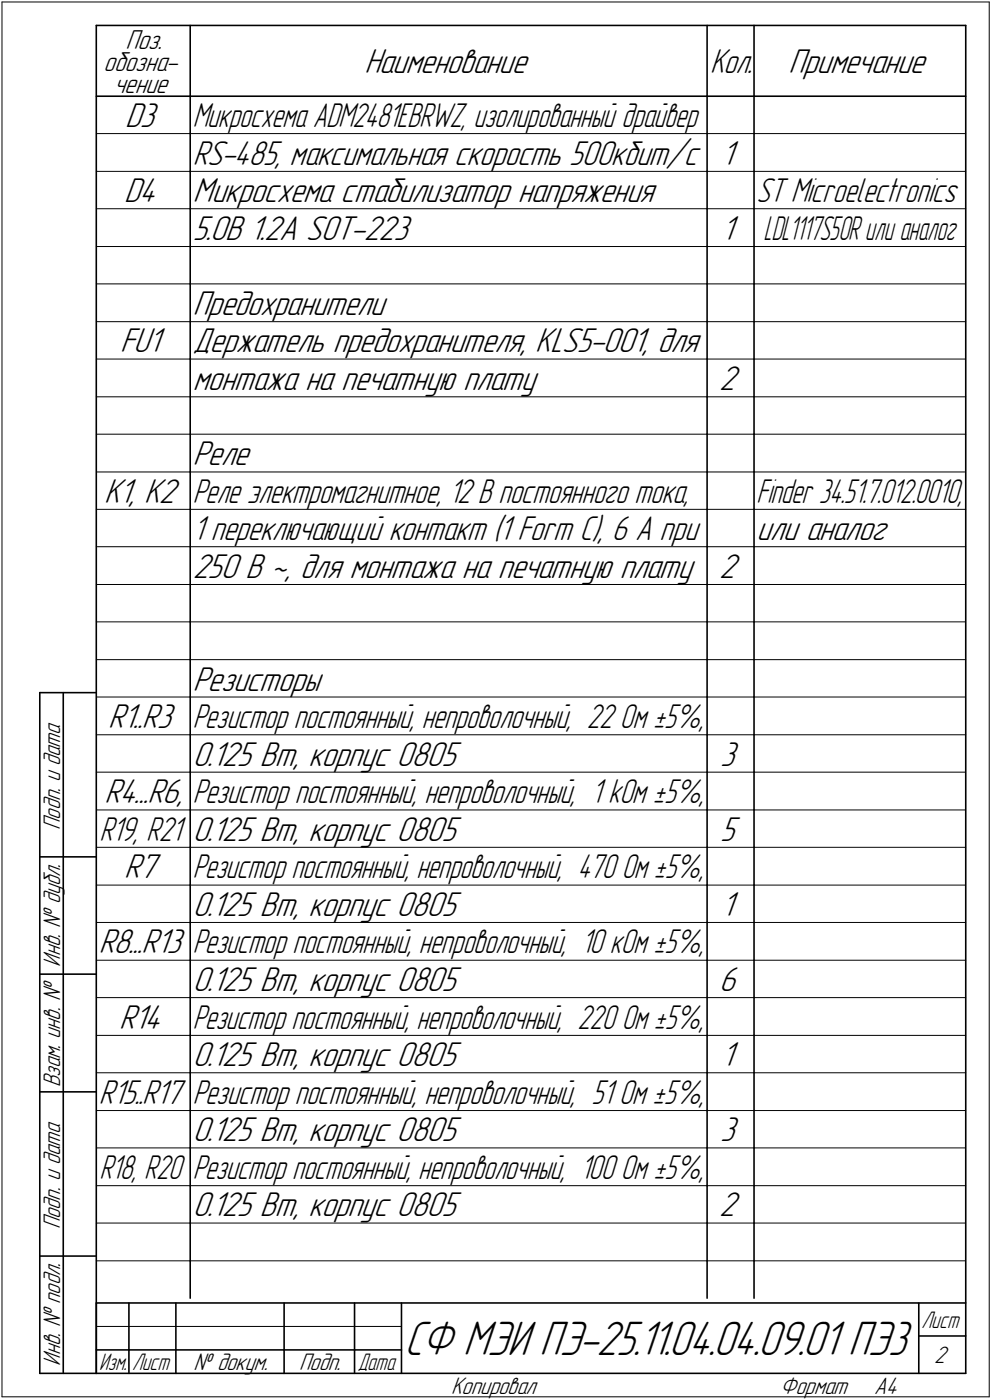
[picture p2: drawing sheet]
<svg xmlns="http://www.w3.org/2000/svg" width="211mm" height="298mm" viewBox="0 0 211 298" stroke-linecap="round" stroke-linejoin="round" font-family="sans-serif">
<defs><g id="words">
<text font-size="10.9" x="86.1" y="288.5">СФ МЭИ ПЭ-25.11.04.04.09.01 ПЭ3</text>
<g font-size="7.8">
<text x="77.5" y="15.5">Наименование</text>
<text x="167.8" y="15.5">Примечание</text>
<text x="26.6" y="27">D3</text>
<text x="153.5" y="35">1</text>
<text x="26.4" y="43">D4</text>
<text x="41" y="43">Микросхема стабилизатор напряжения</text>
<text x="41" y="51">5.0В 1.2А SOT-223</text>
<text x="153.5" y="51">1</text>
<text x="41" y="67">Предохранители</text>
<text x="25.6" y="75">FU1</text>
<text x="41" y="75">Держатель предохранителя, KLS5-001, для</text>
<text x="41" y="83">монтажа на печатную плату</text>
<text x="153" y="83">2</text>
<text x="41" y="99">Реле</text>
<text x="22.2" y="107">K1, K2</text>
<text x="161" y="115">или аналог</text>
<text x="41" y="123">250 В ~, для монтажа на печатную плату</text>
<text x="153" y="123">2</text>
<text x="41" y="147">Резисторы</text>
<text x="23" y="155">R1..R3</text>
<text x="41" y="163">0.125 Вт, корпус 0805</text>
<text x="153.2" y="163">3</text>
<text x="22.2" y="171">R4...R6,</text>
<text x="41" y="179">0.125 Вт, корпус 0805</text>
<text x="153.2" y="179">5</text>
<text x="26.4" y="187">R7</text>
<text x="41" y="195">0.125 Вт, корпус 0805</text>
<text x="153.5" y="195">1</text>
<text x="21" y="203">R8...R13</text>
<text x="41" y="211">0.125 Вт, корпус 0805</text>
<text x="153" y="211">6</text>
<text x="25.4" y="219">R14</text>
<text x="41" y="227">0.125 Вт, корпус 0805</text>
<text x="153.5" y="227">1</text>
<text x="41" y="243">0.125 Вт, корпус 0805</text>
<text x="153.2" y="243">3</text>
<text x="41" y="259">0.125 Вт, корпус 0805</text>
<text x="153" y="259">2</text>
</g>
<g font-size="7.7">
<text x="151.1" y="15.5">Кол.</text>
<text x="41" y="35">RS-485, максимальная скорость 500кбит/с</text>
<text x="161" y="43">ST Microelectronics</text>
<text x="41" y="107">Реле электромагнитное, 12 В постоянного тока,</text>
<text x="41" y="115">1 переключающий контакт (1 Form C), 6 А при</text>
<text x="41" y="171">Резистор постоянный, непроволочный, 1 kОм ±5%,</text>
<text x="21.1" y="179">R19, R21</text>
<text x="21.1" y="235">R15..R17</text>
<text x="41" y="235">Резистор постоянный, непроволочный, 51 Ом ±5%,</text>
</g>
<g font-size="7.6">
<text x="41" y="27">Микросхема ADM2481EBRWZ, изолированный драйвер</text>
<text x="161" y="107">Finder 34.51.7.012.0010,</text>
<text x="41" y="155">Резистор постоянный, непроволочный, 22 Ом ±5%,</text>
<text x="41" y="187">Резистор постоянный, непроволочный, 470 Ом ±5%,</text>
<text x="41" y="203">Резистор постоянный, непроволочный, 10 кОм ±5%,</text>
<text x="41" y="219">Резистор постоянный, непроволочный, 220 Ом ±5%,</text>
<text x="21.2" y="251">R18, R20</text>
<text x="41" y="251">Резистор постоянный, непроволочный, 100 Ом ±5%,</text>
</g>
<text font-size="7.5" x="162.4" y="51">LDL1117S50R или аналог</text>
<g font-size="6.2">
<text x="26.7" y="10.5">Поз.</text>
<text x="22" y="15.1">обозна-</text>
<text x="24.2" y="19.8">чение</text>
</g>
<g font-size="5.4">
<text x="12.8" y="176.7" transform="rotate(-90 12.8 176.7)">Подп. и дата</text>
<text x="12.8" y="205.8" transform="rotate(-90 12.8 205.8)">Инв. № дубл.</text>
<text x="12.8" y="231.6" transform="rotate(-90 12.8 231.6)">Взам. инв. №</text>
<text x="12.8" y="261.7" transform="rotate(-90 12.8 261.7)">Подп. и дата</text>
<text x="12.8" y="290.8" transform="rotate(-90 12.8 290.8)">Инв. № подл.</text>
<text x="41.2" y="291.8">№ докум.</text>
<text x="63.6" y="291.8">Подп.</text>
<text x="198.8" y="290.3">2</text>
<text x="96" y="296.8">Копировал</text>
<text x="166" y="296.8">Формат</text>
<text x="186" y="296.8">A4</text>
</g>
<g font-size="5.3">
<text x="196.1" y="282.8">Лист</text>
<text x="21.1" y="291.8">Изм.</text>
<text x="28.1" y="291.8">Лист</text>
<text x="76.1" y="291.8">Дата</text>
</g>
</g></defs>
<g fill="none" stroke="#000" stroke-width=".21">
<path d="M.4 .4h210.1zM.4 .4v297zM210.5 .4v297zM20.5 28.4h20zM20.5 36.5h20zM40.5 28.4h110zM40.5 36.5h110zM150.5 28.4h9.9zM150.5 36.5h9.9zM160.4 28.4h45.1zM160.4 36.5h45.1zM20.5 44.4h20z"/>
<path d="M20.5 52.5h20zM40.5 44.4h110zM40.5 52.5h110zM150.5 44.4h9.9zM150.5 52.5h9.9zM160.4 44.4h45.1zM160.4 52.5h45.1zM20.5 60.5h20zM20.5 68.5h20zM20.5 76.5h20zM40.5 60.5h110zM40.5 68.5h110z"/>
<path d="M40.5 76.5h110zM150.5 60.5h9.9zM150.5 68.5h9.9zM150.5 76.5h9.9zM160.4 60.5h45.1zM160.4 68.5h45.1zM160.4 76.5h45.1zM20.5 84.5h20zM20.5 92.5h20zM40.5 84.5h110zM40.5 92.5h110zM150.5 84.5h9.9z"/>
<path d="M150.5 92.5h9.9zM160.4 84.5h45.1zM160.4 92.5h45.1zM20.5 100.5h20zM20.5 108.5h20zM20.5 116.4h20zM40.5 100.5h110zM40.5 108.5h110zM40.5 116.4h110zM150.5 100.5h9.9zM150.5 108.5h9.9zM150.5 116.4h9.9z"/>
<path d="M160.4 100.5h45.1zM160.4 108.5h45.1zM160.4 116.4h45.1zM20.5 124.5h20zM20.5 132.4h20zM40.5 124.5h110zM40.5 132.4h110zM150.5 124.5h9.9zM150.5 132.4h9.9zM160.4 124.5h45.1zM160.4 132.4h45.1zM20.5 140.5h20z"/>
<path d="M20.5 148.4h20zM20.5 156.5h20zM40.5 140.5h110zM40.5 148.4h110zM40.5 156.5h110zM150.5 140.5h9.9zM150.5 148.4h9.9zM150.5 156.5h9.9zM160.4 140.5h45.1zM160.4 148.4h45.1zM160.4 156.5h45.1zM20.5 164.4h20z"/>
<path d="M20.5 172.5h20zM40.5 164.4h110zM40.5 172.5h110zM150.5 164.4h9.9zM150.5 172.5h9.9zM160.4 164.4h45.1zM160.4 172.5h45.1zM20.5 180.4h20zM20.5 188.5h20zM20.5 196.4h20zM40.5 180.4h110zM40.5 188.5h110z"/>
<path d="M40.5 196.4h110zM150.5 180.4h9.9zM150.5 188.5h9.9zM150.5 196.4h9.9zM160.4 180.4h45.1zM160.4 188.5h45.1zM160.4 196.4h45.1zM20.5 204.5h20zM20.5 212.4h20zM40.5 204.5h110zM40.5 212.4h110zM150.5 204.5h9.9z"/>
<path d="M150.5 212.4h9.9zM160.4 204.5h45.1zM160.4 212.4h45.1zM20.5 220.5h20zM20.5 228.4h20zM20.5 236.5h20zM40.5 220.5h110zM40.5 228.4h110zM40.5 236.5h110zM150.5 220.5h9.9zM150.5 228.4h9.9zM150.5 236.5h9.9z"/>
<path d="M160.4 220.5h45.1zM160.4 228.4h45.1zM160.4 236.5h45.1zM20.5 244.4h20zM20.5 252.5h20zM40.5 244.4h110zM40.5 252.5h110zM150.5 244.4h9.9zM150.5 252.5h9.9zM160.4 244.4h45.1zM160.4 252.5h45.1zM20.5 260.4h20z"/>
<path d="M20.5 268.5h20zM40.5 260.4h110zM40.5 268.5h110zM150.5 260.4h9.9zM150.5 268.5h9.9zM160.4 260.4h45.1zM160.4 268.5h45.1zM.4 297.4h210.1zM20.5 282.4h64.9z"/>
</g>
<g fill="none" stroke="#000" stroke-width=".34">
<path d="M20.5 5.4h185zM20.5 5.4v287zM40.5 5.4v15.1zM150.5 5.4v15.1zM160.4 5.4v15.1zM205.5 5.4v287zM20.5 20.5h185zM40.5 20.5v7.9zM40.5 28.4v8.1zM40.5 36.5v7.9zM150.5 20.5v7.9zM150.5 28.4v8.1z"/>
<path d="M150.5 36.5v7.9zM160.4 20.5v7.9zM160.4 28.4v8.1zM160.4 36.5v7.9zM40.5 44.4v8.1zM40.5 52.5v8zM150.5 44.4v8.1zM150.5 52.5v8zM160.4 44.4v8.1zM160.4 52.5v8zM40.5 60.5v8zM40.5 68.5v8z"/>
<path d="M40.5 76.5v8zM150.5 60.5v8zM150.5 68.5v8zM150.5 76.5v8zM160.4 60.5v8zM160.4 68.5v8zM160.4 76.5v8zM40.5 84.5v8zM40.5 92.5v8zM150.5 84.5v8zM150.5 92.5v8zM160.4 84.5v8z"/>
<path d="M160.4 92.5v8zM40.5 100.5v8zM40.5 108.5v7.9zM40.5 116.4v8.1zM150.5 100.5v8zM150.5 108.5v7.9zM150.5 116.4v8.1zM160.4 100.5v8zM160.4 108.5v7.9zM160.4 116.4v8.1zM40.5 124.5v7.9zM40.5 132.4v8.1z"/>
<path d="M150.5 124.5v7.9zM150.5 132.4v8.1zM160.4 124.5v7.9zM160.4 132.4v8.1zM8.5 147.5v144.9zM8.5 147.5h12zM13.5 147.5v144.9zM40.5 140.5v7.9zM40.5 148.4v8.1zM40.5 156.5v7.9zM150.5 140.5v7.9zM150.5 148.4v8.1z"/>
<path d="M150.5 156.5v7.9zM160.4 140.5v7.9zM160.4 148.4v8.1zM160.4 156.5v7.9zM40.5 164.4v8.1zM40.5 172.5v7.9zM150.5 164.4v8.1zM150.5 172.5v7.9zM160.4 164.4v8.1zM160.4 172.5v7.9zM8.5 182.5h12zM40.5 180.4v8.1z"/>
<path d="M40.5 188.5v7.9zM40.5 196.4v8.1zM150.5 180.4v8.1zM150.5 188.5v7.9zM150.5 196.4v8.1zM160.4 180.4v8.1zM160.4 188.5v7.9zM160.4 196.4v8.1zM8.5 207.4h12zM40.5 204.5v7.9zM40.5 212.4v8.1zM150.5 204.5v7.9z"/>
<path d="M150.5 212.4v8.1zM160.4 204.5v7.9zM160.4 212.4v8.1zM8.5 232.5h12zM40.5 220.5v7.9zM40.5 228.4v8.1zM40.5 236.5v7.9zM150.5 220.5v7.9zM150.5 228.4v8.1zM150.5 236.5v7.9zM160.4 220.5v7.9zM160.4 228.4v8.1z"/>
<path d="M160.4 236.5v7.9zM40.5 244.4v8.1zM40.5 252.5v7.9zM150.5 244.4v8.1zM150.5 252.5v7.9zM160.4 244.4v8.1zM160.4 252.5v7.9zM8.5 267.5h12zM20.5 277.5h185zM20.5 277.5v14.9zM27.4 277.5v14.9zM37.4 277.5v14.9z"/>
<path d="M40.5 260.4v8.1zM40.5 268.5v7.9zM60.5 277.5v14.9zM75.4 277.5v14.9zM85.4 277.5v14.9zM150.5 260.4v8.1zM150.5 268.5v7.9zM160.4 260.4v8.1zM160.4 268.5v7.9zM195.5 277.5v14.9zM8.5 292.4h12zM20.5 292.4h185z"/>
<path d="M20.5 287.4h6.9zM27.4 287.4h10zM37.4 287.4h23.1zM60.5 287.4h14.9zM75.4 287.4h10zM195.5 284.5h10z"/>
</g>
<use href="#words"/>
</svg>
